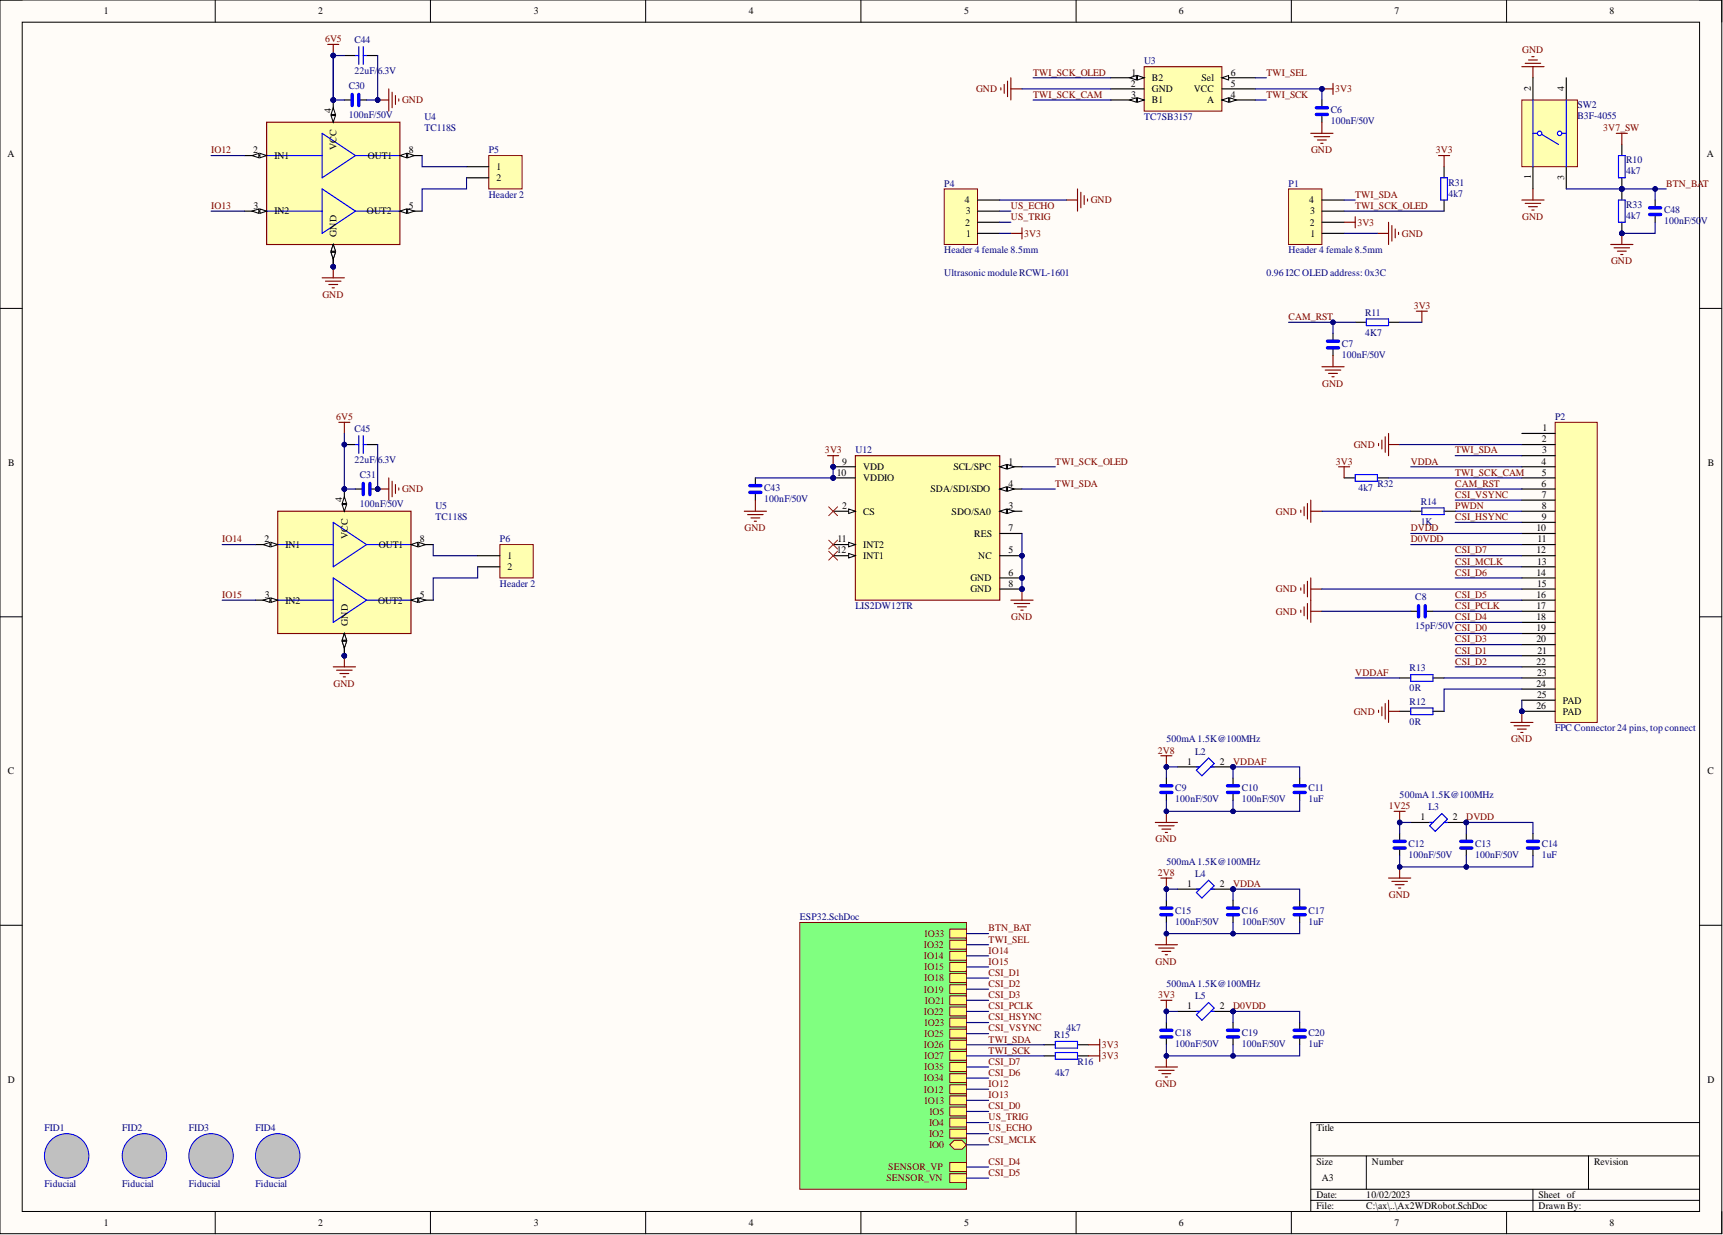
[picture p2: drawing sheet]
<svg xmlns="http://www.w3.org/2000/svg" width="393mm" height="282mm" viewBox="0 0 393 282" stroke-linecap="round" stroke-linejoin="round" font-family="sans-serif">
<defs><g id="words">
<g font-size="2.3">
<text x="23.7" y="3.3">1</text>
<text x="72.6" y="3.3">2</text>
<text x="121.9" y="3.3">3</text>
<text x="170.9" y="3.3">4</text>
<text x="220.1" y="3.3">5</text>
<text x="269.1" y="3.3">6</text>
<text x="318.3" y="3.3">7</text>
<text x="367.5" y="3.3">8</text>
<text x="258.3" y="17.2">1</text>
<text x="281" y="17.2">6</text>
<text x="258.2" y="19.8">2</text>
<text x="258.2" y="22.3">3</text>
<text x="263" y="18.5">B2</text>
<text x="263" y="21">GND</text>
<text x="263" y="23.6">B1</text>
<text x="272.5" y="21">VCC</text>
<text x="274.3" y="18.5">Sel</text>
<text x="275.6" y="23.6">A</text>
<text x="281" y="22.3">4</text>
<text x="281" y="19.8">5</text>
<text x="1.7" y="35.9">A</text>
<text x="57.8" y="35">2</text>
<text x="93.3" y="35">8</text>
<text x="389.7" y="35.9">A</text>
<text x="62.6" y="36.3">IN1</text>
<text x="83.9" y="36.3">OUT1</text>
<text x="113.4" y="38.8">1</text>
<text x="113.4" y="41.3">2</text>
<text x="57.9" y="47.7">3</text>
<text x="93.3" y="47.7">5</text>
<text x="220.3" y="46.4">4</text>
<text x="298.9" y="46.4">4</text>
<text x="62.6" y="49">IN2</text>
<text x="83.8" y="49">OUT2</text>
<text x="220.4" y="51.5">2</text>
<text x="220.5" y="49">3</text>
<text x="299" y="51.5">2</text>
<text x="299.1" y="49">3</text>
<text x="220.5" y="54">1</text>
<text x="299.2" y="54">1</text>
<text x="352" y="101">2</text>
<text x="352.2" y="98.4">1</text>
<text x="1.9" y="106.4">B</text>
<text x="192.2" y="106">9</text>
<text x="197" y="107.3">VDD</text>
<text x="217.7" y="107.3">SCL/SPC</text>
<text x="230.3" y="106">1</text>
<text x="351.9" y="106">4</text>
<text x="352.1" y="103.5">3</text>
<text x="389.9" y="106.4">B</text>
<text x="191" y="108.6">10</text>
<text x="197" y="109.8">VDDIO</text>
<text x="212.4" y="112.4">SDA/SDI/SDO</text>
<text x="230.3" y="111.1">4</text>
<text x="351.9" y="111.1">6</text>
<text x="352" y="108.6">5</text>
<text x="352" y="113.6">7</text>
<text x="192.2" y="116.2">2</text>
<text x="197" y="117.4">CS</text>
<text x="217.2" y="117.4">SDO/SA0</text>
<text x="230.3" y="116.2">3</text>
<text x="352" y="116.2">8</text>
<text x="352" y="118.7">9</text>
<text x="60.4" y="123.8">2</text>
<text x="65.2" y="125.1">IN1</text>
<text x="86.5" y="125.1">OUT1</text>
<text x="95.9" y="123.8">8</text>
<text x="191.2" y="123.8">11</text>
<text x="197" y="125.1">INT2</text>
<text x="222.4" y="122.5">RES</text>
<text x="230.3" y="121.3">7</text>
<text x="350.8" y="121.3">10</text>
<text x="351" y="123.8">11</text>
<text x="115.9" y="127.6">1</text>
<text x="115.9" y="130.1">2</text>
<text x="191" y="126.3">12</text>
<text x="197" y="127.6">INT1</text>
<text x="223.3" y="127.6">NC</text>
<text x="230.3" y="126.3">5</text>
<text x="230.3" y="131.4">6</text>
<text x="350.8" y="126.3">12</text>
<text x="350.8" y="131.4">14</text>
<text x="350.9" y="128.9">13</text>
<text x="60.4" y="136.5">3</text>
<text x="65.2" y="137.7">IN2</text>
<text x="86.3" y="137.7">OUT2</text>
<text x="95.9" y="136.5">5</text>
<text x="221.6" y="132.7">GND</text>
<text x="221.6" y="135.2">GND</text>
<text x="230.3" y="133.9">8</text>
<text x="350.8" y="136.5">16</text>
<text x="350.9" y="133.9">15</text>
<text x="350.8" y="139">17</text>
<text x="350.8" y="141.5">18</text>
<text x="350.8" y="144.1">19</text>
<text x="350.8" y="146.6">20</text>
<text x="351" y="149.2">21</text>
<text x="350.8" y="151.7">22</text>
<text x="350.9" y="154.2">23</text>
<text x="350.8" y="156.8">24</text>
<text x="350.8" y="161.8">26</text>
<text x="350.9" y="159.3">25</text>
<text x="356.8" y="160.6">PAD</text>
<text x="356.8" y="163.1">PAD</text>
<text x="1.8" y="176.7">C</text>
<text x="271" y="174.5">1</text>
<text x="278.4" y="174.5">2</text>
<text x="389.8" y="176.7">C</text>
<text x="324.3" y="187.2">1</text>
<text x="331.7" y="187.2">2</text>
<text x="271" y="202.4">1</text>
<text x="278.4" y="202.4">2</text>
<text x="271" y="230.3">1</text>
<text x="278.4" y="230.3">2</text>
<text x="1.8" y="247.2">D</text>
<text x="389.8" y="247.2">D</text>
<text x="300.5" y="258.2">Title</text>
<text x="300.5" y="265.8">Size</text>
<text x="301.8" y="269.7">A3</text>
<text x="313.2" y="265.8">Number</text>
<text x="363.9" y="265.8">Revision</text>
<text x="300.5" y="273.5">Date:</text>
<text x="300.5" y="276">File:</text>
<text x="311.9" y="273.5">10/02/2023</text>
<text x="311.9" y="276">C:\ax\..\Ax2WDRobot.SchDoc</text>
<text x="351.2" y="273.5">Sheet of</text>
<text x="351.2" y="276">Drawn By:</text>
<text x="23.7" y="279.8">1</text>
<text x="72.6" y="279.8">2</text>
<text x="121.9" y="279.8">3</text>
<text x="170.9" y="279.8">4</text>
<text x="220.1" y="279.8">5</text>
<text x="269.1" y="279.8">6</text>
<text x="318.3" y="279.8">7</text>
<text x="367.5" y="279.8">8</text>
</g>
<g font-size="2.3" fill="#800000">
<text x="74.2" y="9.6">6V5</text>
<text x="235.8" y="17.2">TWI_SCK_OLED</text>
<text x="289.1" y="17.2">TWI_SEL</text>
<text x="347.5" y="12.2">GND</text>
<text x="91.8" y="23.6">GND</text>
<text x="222.8" y="21">GND</text>
<text x="235.8" y="22.3">TWI_SCK_CAM</text>
<text x="289.1" y="22.3">TWI_SCK</text>
<text x="304.8" y="21">3V3</text>
<text x="366" y="29.9">3V7_SW</text>
<text x="48.2" y="35">IO12</text>
<text x="299.3" y="35">GND</text>
<text x="327.8" y="35">3V3</text>
<text x="48.2" y="47.7">IO13</text>
<text x="230.8" y="47.7">US_ECHO</text>
<text x="249" y="46.4">GND</text>
<text x="309.4" y="45.1">TWI_SDA</text>
<text x="309.4" y="47.7">TWI_SCK_OLED</text>
<text x="380.4" y="42.6">BTN_BAT</text>
<text x="230.8" y="50.2">US_TRIG</text>
<text x="309.9" y="51.5">3V3</text>
<text x="347.5" y="50.2">GND</text>
<text x="233.8" y="54">3V3</text>
<text x="320" y="54">GND</text>
<text x="367.8" y="60.4">GND</text>
<text x="73.6" y="68">GND</text>
<text x="322.7" y="70.5">3V3</text>
<text x="294.2" y="73.1">CAM_RST</text>
<text x="301.9" y="88.3">GND</text>
<text x="76.8" y="95.9">6V5</text>
<text x="188.3" y="103.5">3V3</text>
<text x="240.9" y="106">TWI_SCK_OLED</text>
<text x="305" y="106">3V3</text>
<text x="309" y="102.2">GND</text>
<text x="322.1" y="106">VDDA</text>
<text x="332.2" y="103.5">TWI_SDA</text>
<text x="91.8" y="112.4">GND</text>
<text x="240.9" y="111.1">TWI_SDA</text>
<text x="332.2" y="113.6">CSI_VSYNC</text>
<text x="332.2" y="111.1">CAM_RST</text>
<text x="332.2" y="108.6">TWI_SCK_CAM</text>
<text x="291.3" y="117.4">GND</text>
<text x="332.2" y="118.7">CSI_HSYNC</text>
<text x="332.2" y="116.2">PWDN</text>
<text x="50.7" y="123.8">IO14</text>
<text x="170" y="121.3">GND</text>
<text x="322.1" y="121.3">DVDD</text>
<text x="322.1" y="123.8">D0VDD</text>
<text x="332.2" y="131.4">CSI_D6</text>
<text x="332.2" y="126.3">CSI_D7</text>
<text x="332.2" y="128.9">CSI_MCLK</text>
<text x="50.7" y="136.5">IO15</text>
<text x="291.3" y="135.2">GND</text>
<text x="332.2" y="136.5">CSI_D5</text>
<text x="230.9" y="141.5">GND</text>
<text x="291.3" y="140.3">GND</text>
<text x="332.2" y="141.5">CSI_D4</text>
<text x="332.2" y="139">CSI_PCLK</text>
<text x="332.2" y="149.2">CSI_D1</text>
<text x="332.2" y="146.6">CSI_D3</text>
<text x="309.4" y="154.2">VDDAF</text>
<text x="332.2" y="151.7">CSI_D2</text>
<text x="76.2" y="156.8">GND</text>
<text x="309" y="163.1">GND</text>
<text x="264.3" y="172">2V8</text>
<text x="345" y="169.4">GND</text>
<text x="281.5" y="174.5">VDDAF</text>
<text x="317.1" y="184.7">1V25</text>
<text x="334.7" y="187.2">DVDD</text>
<text x="263.8" y="192.3">GND</text>
<text x="264.3" y="199.9">2V8</text>
<text x="281.5" y="202.4">VDDA</text>
<text x="317.1" y="205">GND</text>
<text x="211.1" y="213.8">IO33</text>
<text x="225.7" y="215.1">TWI_SEL</text>
<text x="225.7" y="212.6">BTN_BAT</text>
<text x="210.9" y="216.4">IO32</text>
<text x="210.9" y="218.9">IO14</text>
<text x="211" y="221.5">IO15</text>
<text x="225.7" y="217.6">IO14</text>
<text x="225.7" y="220.2">IO15</text>
<text x="263.8" y="220.2">GND</text>
<text x="210.9" y="226.5">IO19</text>
<text x="211" y="224">IO18</text>
<text x="225.7" y="227.8">CSI_D3</text>
<text x="225.7" y="225.3">CSI_D2</text>
<text x="225.7" y="222.7">CSI_D1</text>
<text x="264.4" y="227.8">3V3</text>
<text x="210.9" y="231.6">IO22</text>
<text x="211.2" y="229.1">IO21</text>
<text x="225.7" y="232.9">CSI_HSYNC</text>
<text x="225.7" y="230.3">CSI_PCLK</text>
<text x="281.5" y="230.3">D0VDD</text>
<text x="210.9" y="239.2">IO26</text>
<text x="211" y="236.7">IO25</text>
<text x="211.1" y="234.1">IO23</text>
<text x="225.7" y="235.4">CSI_VSYNC</text>
<text x="225.7" y="237.9">TWI_SDA</text>
<text x="251.6" y="239.2">3V3</text>
<text x="211" y="244.3">IO35</text>
<text x="211" y="241.7">IO27</text>
<text x="225.7" y="245.6">CSI_D6</text>
<text x="225.7" y="243">CSI_D7</text>
<text x="225.7" y="240.5">TWI_SCK</text>
<text x="251.6" y="241.7">3V3</text>
<text x="210.9" y="246.8">IO34</text>
<text x="210.9" y="249.4">IO12</text>
<text x="211.1" y="251.9">IO13</text>
<text x="225.7" y="248.1">IO12</text>
<text x="225.7" y="250.6">IO13</text>
<text x="263.8" y="248.1">GND</text>
<text x="212.1" y="257">IO4</text>
<text x="212.2" y="254.4">IO5</text>
<text x="225.7" y="253.2">CSI_D0</text>
<text x="225.7" y="255.7">US_TRIG</text>
<text x="212.1" y="259.5">IO2</text>
<text x="212.1" y="262">IO0</text>
<text x="225.7" y="260.8">CSI_MCLK</text>
<text x="225.7" y="258.2">US_ECHO</text>
<text x="202.4" y="269.7">SENSOR_VN</text>
<text x="202.8" y="267.1">SENSOR_VP</text>
<text x="225.7" y="265.8">CSI_D4</text>
<text x="225.7" y="268.4">CSI_D5</text>
</g>
<g font-size="2.3" fill="#000080">
<text x="80.9" y="9.9">C44</text>
<text x="80.9" y="17">22uF/</text>
<text x="86.2" y="17">6.3V</text>
<text x="261.2" y="14.7">U3</text>
<text x="79.6" y="20.3">C30</text>
<text x="79.6" y="26.9">100nF/50V</text>
<text x="96.9" y="27.4">U4</text>
<text x="96.9" y="29.9">TC118S</text>
<text x="261.2" y="27.4">TC7SB3157</text>
<text x="303.8" y="25.9">C6</text>
<text x="303.8" y="28.4">100nF/50V</text>
<text x="360.1" y="24.6">SW2</text>
<text x="360.1" y="27.1">B3F-4055</text>
<text x="111.6" y="35">P5</text>
<text x="371.3" y="37.3">R10</text>
<text x="371.3" y="39.8">4k7</text>
<text x="111.6" y="45.1">Header 2</text>
<text x="215.6" y="42.6">P4</text>
<text x="294.2" y="42.6">P1</text>
<text x="330.7" y="42.4">R31</text>
<text x="330.7" y="44.9">4k7</text>
<text x="371.3" y="47.4">R33</text>
<text x="371.3" y="50">4k7</text>
<text x="379.9" y="48.7">C48</text>
<text x="379.9" y="51.2">100nF/50</text>
<text x="388.3" y="51.2">V</text>
<text x="215.6" y="57.8">Header 4 female 8.5mm</text>
<text x="294.2" y="57.8">Header 4 female 8.5mm</text>
<text x="215.6" y="62.9">Ultrasonic module RCWL-1601</text>
<text x="289.1" y="62.9">0.96 I2C OLED address: 0x3C</text>
<text x="311.7" y="72">R11</text>
<text x="311.7" y="76.6">4K7</text>
<text x="306.3" y="79.1">C7</text>
<text x="306.3" y="81.7">100nF/50V</text>
<text x="355" y="95.9">P2</text>
<text x="80.9" y="98.7">C45</text>
<text x="80.9" y="105.8">22uF/</text>
<text x="86.2" y="105.8">6.3V</text>
<text x="195.3" y="103.5">U12</text>
<text x="82.2" y="109.1">C31</text>
<text x="174.5" y="112.1">C43</text>
<text x="310.1" y="112.1">4k7</text>
<text x="314.5" y="111.1">R32</text>
<text x="82.2" y="115.7">100nF/50V</text>
<text x="99.4" y="116.2">U5</text>
<text x="99.4" y="118.7">TC118S</text>
<text x="174.5" y="114.7">100nF/50V</text>
<text x="324.3" y="115.2">R14</text>
<text x="324.3" y="119.7">1K</text>
<text x="114.1" y="123.8">P6</text>
<text x="114.1" y="133.9">Header 2</text>
<text x="323.1" y="137">C8</text>
<text x="195.3" y="139">LIS2DW12TR</text>
<text x="323.1" y="143.6">15pF/50VCSI_D0</text>
<text x="321.8" y="153.2">R13</text>
<text x="321.8" y="160.8">R12</text>
<text x="321.8" y="157.8">0R</text>
<text x="321.8" y="165.4">0R</text>
<text x="355" y="166.9">FPC Connector 24 pins, top connect</text>
<text x="266.3" y="169.4">500mA 1.5K@100MHz</text>
<text x="272.9" y="172.2">L2</text>
<text x="268.3" y="180.6">C9</text>
<text x="268.3" y="183.1">100nF/50V</text>
<text x="283.5" y="180.6">C10</text>
<text x="283.5" y="183.1">100nF/50V</text>
<text x="298.7" y="180.6">C11</text>
<text x="298.7" y="183.1">1uF</text>
<text x="319.5" y="182.1">500mA 1.5K@100MHz</text>
<text x="326.1" y="184.9">L3</text>
<text x="266.3" y="197.4">500mA 1.5K@100MHz</text>
<text x="321.6" y="193.3">C12</text>
<text x="321.6" y="195.8">100nF/50V</text>
<text x="336.8" y="193.3">C13</text>
<text x="336.8" y="195.8">100nF/50V</text>
<text x="352" y="193.3">C14</text>
<text x="352" y="195.8">1uF</text>
<text x="272.9" y="200.1">L4</text>
<text x="268.3" y="208.5">C15</text>
<text x="283.5" y="208.5">C16</text>
<text x="298.7" y="208.5">C17</text>
<text x="182.6" y="210">ESP32.SchDoc</text>
<text x="268.3" y="211.1">100nF/50V</text>
<text x="283.5" y="211.1">100nF/50V</text>
<text x="298.7" y="211.1">1uF</text>
<text x="266.3" y="225.3">500mA 1.5K@100MHz</text>
<text x="272.9" y="228">L5</text>
<text x="240.7" y="236.9">R15</text>
<text x="243.5" y="235.4">4k7</text>
<text x="268.3" y="236.4">C18</text>
<text x="268.3" y="239">100nF/50V</text>
<text x="283.5" y="236.4">C19</text>
<text x="283.5" y="239">100nF/50V</text>
<text x="298.7" y="236.4">C20</text>
<text x="298.7" y="239">1uF</text>
<text x="240.9" y="245.6">4k7</text>
<text x="246" y="243">R16</text>
<text x="10.1" y="258.2">FID1</text>
<text x="27.9" y="258.2">FID2</text>
<text x="43.1" y="258.2">FID3</text>
<text x="58.3" y="258.2">FID4</text>
<text x="10.1" y="270.9">Fiducial</text>
<text x="27.9" y="270.9">Fiducial</text>
<text x="43.1" y="270.9">Fiducial</text>
<text x="58.3" y="270.9">Fiducial</text>
</g>
<g font-size="2.2">
<text x="349.5" y="20.8" transform="rotate(-90 349.5 20.8)">2</text>
<text x="357.1" y="20.8" transform="rotate(-90 357.1 20.8)">4</text>
<text x="75.6" y="25.9" transform="rotate(-90 75.6 25.9)">4</text>
<text x="76.8" y="34.3" transform="rotate(-90 76.8 34.3)">VCC</text>
<text x="349.5" y="40.9" transform="rotate(-90 349.5 40.9)">1</text>
<text x="357.1" y="41" transform="rotate(-90 357.1 41)">3</text>
<text x="76.8" y="54" transform="rotate(-90 76.8 54)">GND</text>
<text x="78.1" y="114.7" transform="rotate(-90 78.1 114.7)">4</text>
<text x="79.4" y="123.1" transform="rotate(-90 79.4 123.1)">VCC</text>
<text x="79.4" y="142.8" transform="rotate(-90 79.4 142.8)">GND</text>
</g>
</g></defs>
<path d="M0 0h393.1v281.6h-393.1z" fill-rule="evenodd" fill="#fffcf8"/>
<path d="M0 0h393.1v281.6h-393.1z" fill="none" stroke="#000" stroke-width=".23"/>
<path d="M5.1 5.1h382.9v271.4h-382.9z" fill-rule="evenodd" fill="#fffcf8"/>
<g fill="none" stroke="#000" stroke-width=".23">
<path d="M0 0h5.1M49.1 0v5.1M98.3 0v5.1M147.4 0v5.1M196.5 0v5.1M245.7 0v5.1M294.8 0v5.1M343.9 0v5.1M388 0h5.1v5.1M5.1 5.1h382.9v271.4h-382.9zM0 70.4h5.1M388 70.4h5.1"/>
<path d="M0 140.8h5.1M388 140.8h5.1M0 211.2h5.1M388 211.2h5.1M388 256.2h-88.8v20.3M49.1 276.5v5.1M98.3 276.5v5.1M147.4 276.5v5.1M196.5 276.5v5.1M245.7 276.5v5.1M294.8 276.5v5.1M299.2 263.8h88.8"/>
<path d="M299.2 271.4h88.8M299.2 274h88.8M311.9 263.8v7.6M343.9 276.5v5.1M350 271.4v5.1M362.6 263.8v7.6M393.1 276.5v5.1"/>
</g>
<path d="M344.9 164.9h5.1M345.6 165.6h3.6M346.4 166.4h2M347.2 167.2h.5M347.4 162.3v2.6" fill="none" stroke="#800000" stroke-width=".26"/>
<circle cx="347.4" cy="162.3" r=".51" fill="#000080"/>
<circle cx="347.4" cy="162.3" r=".51" fill="none" stroke="#000080" stroke-width=".23"/>
<path d="M304.3 76.1v1.8M304.3 79.4v1.8M309.4 73.6h2.5M317 73.6h2.5M322.1 116.7h2.5M329.7 116.7h2.5M322.1 139.5h1.7M325.4 139.5h1.7" fill="none" stroke="#000" stroke-width=".26"/>
<path d="M303 77.9h2.6M303 79.4h2.6M323.8 138.2v2.6M325.4 138.2v2.6" fill="none" stroke="#00f" stroke-width=".77"/>
<path d="M311.9 72.8h5.1v1.5h-5.1zM324.6 115.9h5.1v1.5h-5.1z" fill="none" stroke="#00f" stroke-width=".26"/>
<path d="M323.3 71h2.6M324.6 71v2.6M301.8 83.7h5M302.5 84.5h3.6M303.3 85.2h2M304.1 86h.5M304.3 81.2v2.5" fill="none" stroke="#800000" stroke-width=".26"/>
<path d="M182.6 210.5h38v60.9h-38z" fill-rule="evenodd" fill="#80ff80"/>
<path d="M182.6 210.5h38v60.9h-38z" fill="none" stroke="#800000" stroke-width=".23"/>
<path d="M216.8 257.7h3.8v2.1h-3.8z" fill-rule="evenodd" fill="#ffff80"/>
<path d="M216.8 257.7h3.8v2.1h-3.8z" fill="none" stroke="#800000" stroke-width=".23"/>
<path d="M216.8 252.7h3.8v2h-3.8z" fill-rule="evenodd" fill="#ffff80"/>
<path d="M216.8 252.7h3.8v2h-3.8z" fill="none" stroke="#800000" stroke-width=".23"/>
<path d="M216.8 245h3.8v2.1h-3.8z" fill-rule="evenodd" fill="#ffff80"/>
<path d="M216.8 245h3.8v2.1h-3.8z" fill="none" stroke="#800000" stroke-width=".23"/>
<path d="M216.8 242.5h3.8v2h-3.8z" fill-rule="evenodd" fill="#ffff80"/>
<path d="M216.8 242.5h3.8v2h-3.8z" fill="none" stroke="#800000" stroke-width=".23"/>
<path d="M216.8 240h3.8v2h-3.8z" fill-rule="evenodd" fill="#ffff80"/>
<path d="M216.8 240h3.8v2h-3.8z" fill="none" stroke="#800000" stroke-width=".23"/>
<path d="M216.8 237.4h3.8v2.1h-3.8z" fill-rule="evenodd" fill="#ffff80"/>
<path d="M216.8 237.4h3.8v2.1h-3.8z" fill="none" stroke="#800000" stroke-width=".23"/>
<path d="M216.8 234.9h3.8v2h-3.8z" fill-rule="evenodd" fill="#ffff80"/>
<path d="M216.8 234.9h3.8v2h-3.8z" fill="none" stroke="#800000" stroke-width=".23"/>
<path d="M216.8 232.4h3.8v2h-3.8z" fill-rule="evenodd" fill="#ffff80"/>
<path d="M216.8 232.4h3.8v2h-3.8z" fill="none" stroke="#800000" stroke-width=".23"/>
<path d="M216.8 229.8h3.8v2.1h-3.8z" fill-rule="evenodd" fill="#ffff80"/>
<path d="M216.8 229.8h3.8v2.1h-3.8z" fill="none" stroke="#800000" stroke-width=".23"/>
<path d="M216.8 227.3h3.8v2h-3.8z" fill-rule="evenodd" fill="#ffff80"/>
<path d="M216.8 227.3h3.8v2h-3.8z" fill="none" stroke="#800000" stroke-width=".23"/>
<path d="M216.8 224.8h3.8v2h-3.8z" fill-rule="evenodd" fill="#ffff80"/>
<path d="M216.8 224.8h3.8v2h-3.8z" fill="none" stroke="#800000" stroke-width=".23"/>
<path d="M216.8 222.2h3.8v2h-3.8z" fill-rule="evenodd" fill="#ffff80"/>
<path d="M216.8 222.2h3.8v2h-3.8z" fill="none" stroke="#800000" stroke-width=".23"/>
<path d="M216.8 219.7h3.8v2h-3.8z" fill-rule="evenodd" fill="#ffff80"/>
<path d="M216.8 219.7h3.8v2h-3.8z" fill="none" stroke="#800000" stroke-width=".23"/>
<path d="M216.8 265.3h3.8v2.1h-3.8z" fill-rule="evenodd" fill="#ffff80"/>
<path d="M216.8 265.3h3.8v2.1h-3.8z" fill="none" stroke="#800000" stroke-width=".23"/>
<path d="M216.8 267.9h3.8v2h-3.8z" fill-rule="evenodd" fill="#ffff80"/>
<path d="M216.8 267.9h3.8v2h-3.8z" fill="none" stroke="#800000" stroke-width=".23"/>
<path d="M217.8 260.3h1.8l1 1-1 1h-1.8l-1-1z" fill-rule="evenodd" fill="#ffff80"/>
<path d="M217.8 260.3h1.8l1 1-1 1h-1.8l-1-1z" fill="none" stroke="#800000" stroke-width=".23"/>
<path d="M216.8 255.2h3.8v2h-3.8z" fill-rule="evenodd" fill="#ffff80"/>
<path d="M216.8 255.2h3.8v2h-3.8z" fill="none" stroke="#800000" stroke-width=".23"/>
<path d="M216.8 212.1h3.8v2h-3.8z" fill-rule="evenodd" fill="#ffff80"/>
<path d="M216.8 212.1h3.8v2h-3.8z" fill="none" stroke="#800000" stroke-width=".23"/>
<path d="M216.8 214.6h3.8v2h-3.8z" fill-rule="evenodd" fill="#ffff80"/>
<path d="M216.8 214.6h3.8v2h-3.8z" fill="none" stroke="#800000" stroke-width=".23"/>
<path d="M216.8 247.6h3.8v2h-3.8z" fill-rule="evenodd" fill="#ffff80"/>
<path d="M216.8 247.6h3.8v2h-3.8z" fill="none" stroke="#800000" stroke-width=".23"/>
<path d="M216.8 250.1h3.8v2h-3.8z" fill-rule="evenodd" fill="#ffff80"/>
<path d="M216.8 250.1h3.8v2h-3.8z" fill="none" stroke="#800000" stroke-width=".23"/>
<path d="M216.8 217.1h3.8v2.1h-3.8z" fill-rule="evenodd" fill="#ffff80"/>
<path d="M216.8 217.1h3.8v2.1h-3.8z" fill="none" stroke="#800000" stroke-width=".23"/>
<path d="M347.4 45.7h5.1M348.2 46.4h3.5M348.9 47.2h2.1M349.7 47.9h.5M350 43.1v2.6" fill="none" stroke="#800000" stroke-width=".26"/>
<circle cx="370.3" cy="43.1" r=".51" fill="#000080"/>
<circle cx="370.3" cy="43.1" r=".51" fill="none" stroke="#000080" stroke-width=".23"/>
<path d="M370.2 40.6v2.5" fill="none" stroke="#000" stroke-width=".26"/>
<circle cx="370.3" cy="43.1" r=".51" fill="#000080"/>
<circle cx="370.3" cy="43.1" r=".51" fill="none" stroke="#000080" stroke-width=".23"/>
<path d="M370.2 33v2.5M319.5 162.3h2.6M327.1 162.3h2.6" fill="none" stroke="#000" stroke-width=".26"/>
<path d="M369.5 35.5h1.5v5.1h-1.5zM322.1 161.6h5v1.5h-5z" fill="none" stroke="#00f" stroke-width=".26"/>
<path d="M294.2 43.1h7.6v12.7h-7.6z" fill-rule="evenodd" fill="#ffffb0"/>
<path d="M294.2 43.1h7.6v12.7h-7.6z" fill="none" stroke="#800000" stroke-width=".23"/>
<path d="M301.8 53.3h5M301.8 50.7h5M301.8 48.2h5M301.8 45.7h5" fill="none" stroke="#000" stroke-width=".26"/>
<path d="M306.8 50.7h2.6M309.4 49.5v2.5M314.5 53.3h2.5M317 50.7v5.1M317.8 51.5v3.5M318.5 52.2v2.1M319.3 53v.5" fill="none" stroke="#800000" stroke-width=".26"/>
<circle cx="15.2" cy="263.8" r="5.1" fill="#c0c0c0"/>
<circle cx="15.2" cy="263.8" r="5.1" fill="none" stroke="#00f" stroke-width=".23"/>
<circle cx="33" cy="263.8" r="5.1" fill="#c0c0c0"/>
<circle cx="33" cy="263.8" r="5.1" fill="none" stroke="#00f" stroke-width=".23"/>
<circle cx="48.2" cy="263.8" r="5.1" fill="#c0c0c0"/>
<circle cx="48.2" cy="263.8" r="5.1" fill="none" stroke="#00f" stroke-width=".23"/>
<circle cx="281.5" cy="202.9" r=".51" fill="#000080"/>
<circle cx="281.5" cy="202.9" r=".51" fill="none" stroke="#000080" stroke-width=".23"/>
<path d="M268.8 202.9h5.1M276.4 202.9h5.1" fill="none" stroke="#000" stroke-width=".26"/>
<circle cx="281.5" cy="202.9" r=".51" fill="#000080"/>
<circle cx="281.5" cy="202.9" r=".51" fill="none" stroke="#000080" stroke-width=".23"/>
<path d="M273.1 202.9h.8M275.9 200.9l1.3 1.3-2.8 2.8-1.3-1.3zM276.4 202.9h.8" fill="none" stroke="#00f" stroke-width=".26"/>
<path d="M265 200.4h2.5M266.3 200.4v2.5" fill="none" stroke="#800000" stroke-width=".26"/>
<circle cx="266.3" cy="202.9" r=".51" fill="#000080"/>
<circle cx="266.3" cy="202.9" r=".51" fill="none" stroke="#000080" stroke-width=".23"/>
<path d="M266.3 205.5v1.7M266.3 208.8v1.7M281.5 205.5v1.7M281.5 208.8v1.7" fill="none" stroke="#000" stroke-width=".26"/>
<path d="M265 207.2h2.5M265 208.8h2.5M280.2 207.2h2.6M280.2 208.8h2.6" fill="none" stroke="#00f" stroke-width=".77"/>
<path d="M263.7 215.6h5.1M264.5 216.4h3.5M265.3 217.1h2M266 217.9h.5M266.3 213.1v2.5" fill="none" stroke="#800000" stroke-width=".26"/>
<circle cx="266.3" cy="213.1" r=".51" fill="#000080"/>
<circle cx="266.3" cy="213.1" r=".51" fill="none" stroke="#000080" stroke-width=".23"/>
<circle cx="281.5" cy="202.9" r=".51" fill="#000080"/>
<circle cx="281.5" cy="202.9" r=".51" fill="none" stroke="#000080" stroke-width=".23"/>
<path d="M296.7 205.5v1.7M296.7 208.8v1.7" fill="none" stroke="#000" stroke-width=".26"/>
<path d="M295.4 208.8h2.6M295.4 207.2h2.6" fill="none" stroke="#00f" stroke-width=".77"/>
<circle cx="281.5" cy="175" r=".51" fill="#000080"/>
<circle cx="281.5" cy="175" r=".51" fill="none" stroke="#000080" stroke-width=".23"/>
<path d="M268.8 175h5.1M276.4 175h5.1" fill="none" stroke="#000" stroke-width=".26"/>
<circle cx="281.5" cy="175" r=".51" fill="#000080"/>
<circle cx="281.5" cy="175" r=".51" fill="none" stroke="#000080" stroke-width=".23"/>
<path d="M273.1 175h.8M275.9 173l1.3 1.3-2.8 2.8-1.3-1.3zM276.4 175h.8" fill="none" stroke="#00f" stroke-width=".26"/>
<path d="M265 172.5h2.5M266.3 172.5v2.5" fill="none" stroke="#800000" stroke-width=".26"/>
<circle cx="266.3" cy="175" r=".51" fill="#000080"/>
<circle cx="266.3" cy="175" r=".51" fill="none" stroke="#000080" stroke-width=".23"/>
<path d="M266.3 177.6v1.7M281.5 177.6v1.7M266.3 180.9v1.7M281.5 180.9v1.7" fill="none" stroke="#000" stroke-width=".26"/>
<path d="M265 179.3h2.5M280.2 179.3h2.6M265 180.9h2.5M280.2 180.9h2.6" fill="none" stroke="#00f" stroke-width=".77"/>
<path d="M263.7 187.7h5.1M264.5 188.5h3.5M265.3 189.2h2M266 190h.5M266.3 185.2v2.5" fill="none" stroke="#800000" stroke-width=".26"/>
<circle cx="266.3" cy="185.2" r=".51" fill="#000080"/>
<circle cx="266.3" cy="185.2" r=".51" fill="none" stroke="#000080" stroke-width=".23"/>
<circle cx="281.5" cy="175" r=".51" fill="#000080"/>
<circle cx="281.5" cy="175" r=".51" fill="none" stroke="#000080" stroke-width=".23"/>
<path d="M296.7 177.6v1.7M296.7 180.9v1.7" fill="none" stroke="#000" stroke-width=".26"/>
<path d="M295.4 179.3h2.6M295.4 180.9h2.6" fill="none" stroke="#00f" stroke-width=".77"/>
<circle cx="334.7" cy="187.7" r=".51" fill="#000080"/>
<circle cx="334.7" cy="187.7" r=".51" fill="none" stroke="#000080" stroke-width=".23"/>
<path d="M322.1 187.7h5M329.7 187.7h5" fill="none" stroke="#000" stroke-width=".26"/>
<circle cx="334.7" cy="187.7" r=".51" fill="#000080"/>
<circle cx="334.7" cy="187.7" r=".51" fill="none" stroke="#000080" stroke-width=".23"/>
<path d="M326.4 187.7h.7M329.2 185.7l1.2 1.3-2.8 2.7-1.2-1.2zM329.7 187.7h.7" fill="none" stroke="#00f" stroke-width=".26"/>
<path d="M319.5 190.3v1.7M319.5 193.5v1.8M334.7 190.3v1.7M334.7 193.5v1.8" fill="none" stroke="#000" stroke-width=".26"/>
<path d="M318.3 192h2.5M318.3 193.5h2.5M333.5 192h2.5M333.5 193.5h2.5" fill="none" stroke="#00f" stroke-width=".77"/>
<path d="M319.5 197.9v2.5M317 200.4h5.1M317.8 201.2h3.5M318.5 201.9h2M319.3 202.7h.5" fill="none" stroke="#800000" stroke-width=".26"/>
<circle cx="319.5" cy="197.9" r=".51" fill="#000080"/>
<circle cx="319.5" cy="197.9" r=".51" fill="none" stroke="#000080" stroke-width=".23"/>
<circle cx="334.7" cy="187.7" r=".51" fill="#000080"/>
<circle cx="334.7" cy="187.7" r=".51" fill="none" stroke="#000080" stroke-width=".23"/>
<path d="M350 190.3v1.7M350 193.5v1.8" fill="none" stroke="#000" stroke-width=".26"/>
<path d="M348.7 193.5h2.5M348.7 192h2.5" fill="none" stroke="#00f" stroke-width=".77"/>
<path d="M318.3 185.2h2.5M319.5 185.2v2.5" fill="none" stroke="#800000" stroke-width=".26"/>
<circle cx="319.5" cy="187.7" r=".51" fill="#000080"/>
<circle cx="319.5" cy="187.7" r=".51" fill="none" stroke="#000080" stroke-width=".23"/>
<circle cx="281.5" cy="230.8" r=".51" fill="#000080"/>
<circle cx="281.5" cy="230.8" r=".51" fill="none" stroke="#000080" stroke-width=".23"/>
<path d="M268.8 230.8h5.1M276.4 230.8h5.1" fill="none" stroke="#000" stroke-width=".26"/>
<circle cx="281.5" cy="230.8" r=".51" fill="#000080"/>
<circle cx="281.5" cy="230.8" r=".51" fill="none" stroke="#000080" stroke-width=".23"/>
<path d="M273.1 230.8h.8M275.9 228.8l1.3 1.3-2.8 2.8-1.3-1.3zM276.4 230.8h.8" fill="none" stroke="#00f" stroke-width=".26"/>
<path d="M266.3 233.4v1.8M266.3 236.7v1.8M281.5 233.4v1.8M281.5 236.7v1.8" fill="none" stroke="#000" stroke-width=".26"/>
<path d="M265 235.2h2.5M265 236.7h2.5M280.2 235.2h2.6M280.2 236.7h2.6" fill="none" stroke="#00f" stroke-width=".77"/>
<path d="M263.7 243.5h5.1M264.5 244.3h3.5M265.3 245h2M266 245.8h.5M266.3 241v2.5" fill="none" stroke="#800000" stroke-width=".26"/>
<circle cx="266.3" cy="241" r=".51" fill="#000080"/>
<circle cx="266.3" cy="241" r=".51" fill="none" stroke="#000080" stroke-width=".23"/>
<circle cx="281.5" cy="230.8" r=".51" fill="#000080"/>
<circle cx="281.5" cy="230.8" r=".51" fill="none" stroke="#000080" stroke-width=".23"/>
<path d="M238.4 238.5h2.5M246 238.5h2.5M296.7 233.4v1.8M296.7 236.7v1.8M238.4 241h2.5M246 241h2.5" fill="none" stroke="#000" stroke-width=".26"/>
<path d="M295.4 236.7h2.6M295.4 235.2h2.6" fill="none" stroke="#00f" stroke-width=".77"/>
<path d="M240.9 237.7h5.1v1.5h-5.1zM240.9 240.2h5.1v1.5h-5.1z" fill="none" stroke="#00f" stroke-width=".26"/>
<path d="M347.4 15.2h5.1M348.2 14.5h3.5M348.9 13.7h2.1M349.7 12.9h.5M350 15.2v2.5M248.5 238.5h2.6M251.1 237.2v5.1M248.5 241h2.6" fill="none" stroke="#800000" stroke-width=".26"/>
<circle cx="63.4" cy="263.8" r="5.1" fill="#c0c0c0"/>
<circle cx="63.4" cy="263.8" r="5.1" fill="none" stroke="#00f" stroke-width=".23"/>
<path d="M350 17.7v5.1M357.6 17.7v5.1M350 38v5.1M357.6 38v5.1" fill="none" stroke="#000" stroke-width=".26"/>
<path d="M347.4 22.8h12.7v15.2h-12.7z" fill-rule="evenodd" fill="#ffffb0"/>
<path d="M347.4 22.8h12.7v15.2h-12.7z" fill="none" stroke="#800000" stroke-width=".23"/>
<path d="M350 22.8v15.2M356.6 30.4h1M357.6 22.8v15.2" fill="none" stroke="#00f" stroke-width=".26"/>
<circle cx="356" cy="30.4" r=".51" fill="#fff"/>
<circle cx="356" cy="30.4" r=".51" fill="none" stroke="#00f" stroke-width=".26"/>
<circle cx="351.5" cy="30.4" r=".51" fill="#fff"/>
<g fill="none" stroke="#00f" stroke-width=".26">
<path d="M350 30.4h1M352 30.7l3.8 2.3M322.1 154h5v1.5h-5z"/>
<circle cx="351.5" cy="30.4" r=".51"/>
</g>
<path d="M319.5 154.7h2.6M327.1 154.7h2.6" fill="none" stroke="#000" stroke-width=".26"/>
<path d="M265 228.3h2.5M266.3 228.3v2.5" fill="none" stroke="#800000" stroke-width=".26"/>
<circle cx="266.3" cy="230.8" r=".51" fill="#000080"/>
<circle cx="266.3" cy="230.8" r=".51" fill="none" stroke="#000080" stroke-width=".23"/>
<path d="M261.2 15.2h17.8v10.2h-17.8z" fill-rule="evenodd" fill="#ffffb0"/>
<path d="M261.2 15.2h17.8v10.2h-17.8z" fill="none" stroke="#800000" stroke-width=".23"/>
<path d="M253.6 17.7h7.6" fill="none" stroke="#000" stroke-width=".26"/>
<path d="M259.7 17.2l1.5 .5-1.5 .6z" fill="#f8fcff"/>
<path d="M259.7 17.2l1.5 .5-1.5 .6z" fill="none" stroke="#000" stroke-width=".23"/>
<path d="M257.9 17.7l1.5-.5v1.1z" fill="#f8fcff"/>
<path d="M257.9 17.7l1.5-.5v1.1z" fill="none" stroke="#000" stroke-width=".23"/>
<path d="M253.6 20.3h7.6M253.6 22.8h7.6" fill="none" stroke="#000" stroke-width=".26"/>
<path d="M259.7 22.3l1.5 .5-1.5 .5z" fill="#f8fcff"/>
<path d="M259.7 22.3l1.5 .5-1.5 .5z" fill="none" stroke="#000" stroke-width=".23"/>
<path d="M257.9 22.8l1.5-.5v1z" fill="#f8fcff"/>
<path d="M257.9 22.8l1.5-.5v1z" fill="none" stroke="#000" stroke-width=".23"/>
<path d="M279 22.8h7.6" fill="none" stroke="#000" stroke-width=".26"/>
<path d="M279 22.8l1.5-.5v1z" fill="#f8fcff"/>
<path d="M279 22.8l1.5-.5v1z" fill="none" stroke="#000" stroke-width=".23"/>
<path d="M280.7 22.3l1.6 .5-1.6 .5z" fill="#f8fcff"/>
<path d="M280.7 22.3l1.6 .5-1.6 .5z" fill="none" stroke="#000" stroke-width=".23"/>
<path d="M279 17.7h7.6M279 20.3h7.6" fill="none" stroke="#000" stroke-width=".26"/>
<path d="M279 17.7l1.5-.5v1.1z" fill="#f8fcff"/>
<path d="M279 17.7l1.5-.5v1.1z" fill="none" stroke="#000" stroke-width=".23"/>
<path d="M229.2 19.3v2M230 18.5v3.6M230.8 17.7v5.1M304.3 19v2.6M228.5 20v.5M230.8 20.3h2.5M301.8 20.3h2.5" fill="none" stroke="#800000" stroke-width=".26"/>
<circle cx="301.8" cy="20.3" r=".51" fill="#000080"/>
<circle cx="301.8" cy="20.3" r=".51" fill="none" stroke="#000080" stroke-width=".23"/>
<path d="M301.8 22.8v1.8M301.8 26.1v1.8" fill="none" stroke="#000" stroke-width=".26"/>
<path d="M300.5 26.1h2.5M300.5 24.6h2.5" fill="none" stroke="#00f" stroke-width=".77"/>
<path d="M299.2 30.4h5.1M300 31.2h3.6M300.8 32h2M301.5 32.7h.5M301.8 27.9v2.5" fill="none" stroke="#800000" stroke-width=".26"/>
<circle cx="76.1" cy="22.8" r=".51" fill="#000080"/>
<circle cx="76.1" cy="22.8" r=".51" fill="none" stroke="#000080" stroke-width=".23"/>
<circle cx="76.1" cy="60.9" r=".51" fill="#000080"/>
<circle cx="76.1" cy="60.9" r=".51" fill="none" stroke="#000080" stroke-width=".23"/>
<circle cx="76.1" cy="60.9" r=".51" fill="#000080"/>
<circle cx="76.1" cy="60.9" r=".51" fill="none" stroke="#000080" stroke-width=".23"/>
<path d="M60.9 27.9h30.4v27.9h-30.4z" fill-rule="evenodd" fill="#ffffb0"/>
<path d="M60.9 27.9h30.4v27.9h-30.4z" fill="none" stroke="#800000" stroke-width=".26"/>
<path d="M60.9 35.5h12.6M73.5 30.4l7.7 5.1-7.7 5.1zM81.2 35.5h10.1M60.9 48.2h12.6M73.5 43.1l7.7 5.1-7.7 5.1zM81.2 48.2h10.1" fill="none" stroke="#00f" stroke-width=".26"/>
<path d="M55.8 35.5h5.1" fill="none" stroke="#000" stroke-width=".26"/>
<path d="M59.3 35l1.6 .5-1.6 .5z" fill="#f8fcff"/>
<path d="M59.3 35l1.6 .5-1.6 .5z" fill="none" stroke="#000" stroke-width=".23"/>
<path d="M57.6 35.5l1.5-.5v1z" fill="#f8fcff"/>
<path d="M57.6 35.5l1.5-.5v1z" fill="none" stroke="#000" stroke-width=".23"/>
<path d="M55.8 48.2h5.1" fill="none" stroke="#000" stroke-width=".26"/>
<path d="M59.3 47.7l1.6 .5-1.6 .5z" fill="#f8fcff"/>
<path d="M59.3 47.7l1.6 .5-1.6 .5z" fill="none" stroke="#000" stroke-width=".23"/>
<path d="M57.6 48.2l1.5-.5v1z" fill="#f8fcff"/>
<path d="M57.6 48.2l1.5-.5v1z" fill="none" stroke="#000" stroke-width=".23"/>
<path d="M76.1 22.8v5.1" fill="none" stroke="#000" stroke-width=".26"/>
<path d="M75.6 26.4h1l-.5 1.5z" fill="#f8fcff"/>
<path d="M75.6 26.4h1l-.5 1.5z" fill="none" stroke="#000" stroke-width=".23"/>
<path d="M76.1 24.6l.5 1.5h-1z" fill="#f8fcff"/>
<path d="M76.1 24.6l.5 1.5h-1z" fill="none" stroke="#000" stroke-width=".23"/>
<circle cx="76.1" cy="22.8" r=".51" fill="#000080"/>
<circle cx="76.1" cy="22.8" r=".51" fill="none" stroke="#000080" stroke-width=".23"/>
<path d="M91.3 35.5h5.1" fill="none" stroke="#000" stroke-width=".26"/>
<path d="M91.3 35.5l1.5-.5v1z" fill="#f8fcff"/>
<path d="M91.3 35.5l1.5-.5v1z" fill="none" stroke="#000" stroke-width=".23"/>
<path d="M93.1 35l1.5 .5-1.5 .5z" fill="#f8fcff"/>
<path d="M93.1 35l1.5 .5-1.5 .5z" fill="none" stroke="#000" stroke-width=".23"/>
<path d="M91.3 48.2h5.1" fill="none" stroke="#000" stroke-width=".26"/>
<path d="M91.3 48.2l1.5-.5v1z" fill="#f8fcff"/>
<path d="M91.3 48.2l1.5-.5v1z" fill="none" stroke="#000" stroke-width=".23"/>
<path d="M93.1 47.7l1.5 .5-1.5 .5z" fill="#f8fcff"/>
<path d="M93.1 47.7l1.5 .5-1.5 .5z" fill="none" stroke="#000" stroke-width=".23"/>
<path d="M76.1 55.8v5.1" fill="none" stroke="#000" stroke-width=".26"/>
<path d="M76.1 55.8l.5 1.5h-1z" fill="#f8fcff"/>
<path d="M76.1 55.8l.5 1.5h-1z" fill="none" stroke="#000" stroke-width=".23"/>
<path d="M75.6 57.6h1l-.5 1.5z" fill="#f8fcff"/>
<path d="M75.6 57.6h1l-.5 1.5z" fill="none" stroke="#000" stroke-width=".23"/>
<circle cx="76.1" cy="60.9" r=".51" fill="#000080"/>
<circle cx="76.1" cy="60.9" r=".51" fill="none" stroke="#000080" stroke-width=".23"/>
<path d="M76.1 55.8v5.1" fill="none" stroke="#000" stroke-width=".26"/>
<path d="M76.1 55.8l.5 1.5h-1z" fill="#f8fcff"/>
<path d="M76.1 55.8l.5 1.5h-1z" fill="none" stroke="#000" stroke-width=".23"/>
<path d="M75.6 57.6h1l-.5 1.5z" fill="#f8fcff"/>
<path d="M75.6 57.6h1l-.5 1.5z" fill="none" stroke="#000" stroke-width=".23"/>
<circle cx="76.1" cy="60.9" r=".51" fill="#000080"/>
<circle cx="76.1" cy="60.9" r=".51" fill="none" stroke="#000080" stroke-width=".23"/>
<circle cx="78.6" cy="111.6" r=".51" fill="#000080"/>
<circle cx="78.6" cy="111.6" r=".51" fill="none" stroke="#000080" stroke-width=".23"/>
<circle cx="78.6" cy="149.7" r=".51" fill="#000080"/>
<circle cx="78.6" cy="149.7" r=".51" fill="none" stroke="#000080" stroke-width=".23"/>
<circle cx="78.6" cy="149.7" r=".51" fill="#000080"/>
<circle cx="78.6" cy="149.7" r=".51" fill="none" stroke="#000080" stroke-width=".23"/>
<path d="M63.4 116.7h30.4v27.9h-30.4z" fill-rule="evenodd" fill="#ffffb0"/>
<path d="M63.4 116.7h30.4v27.9h-30.4z" fill="none" stroke="#800000" stroke-width=".26"/>
<path d="M76.1 119.2l7.6 5.1-7.6 5.1zM63.4 124.3h12.7M63.4 137h12.7M76.1 131.9l7.6 5.1-7.6 5.1zM83.7 124.3h10.1M83.7 137h10.1" fill="none" stroke="#00f" stroke-width=".26"/>
<path d="M58.3 124.3h5.1" fill="none" stroke="#000" stroke-width=".26"/>
<path d="M61.9 123.8l1.5 .5-1.5 .5z" fill="#f8fcff"/>
<path d="M61.9 123.8l1.5 .5-1.5 .5z" fill="none" stroke="#000" stroke-width=".23"/>
<path d="M60.1 124.3l1.5-.5v1z" fill="#f8fcff"/>
<path d="M60.1 124.3l1.5-.5v1z" fill="none" stroke="#000" stroke-width=".23"/>
<path d="M58.3 137h5.1" fill="none" stroke="#000" stroke-width=".26"/>
<path d="M61.9 136.5l1.5 .5-1.5 .5z" fill="#f8fcff"/>
<path d="M61.9 136.5l1.5 .5-1.5 .5z" fill="none" stroke="#000" stroke-width=".23"/>
<path d="M60.1 137l1.5-.5v1z" fill="#f8fcff"/>
<path d="M60.1 137l1.5-.5v1z" fill="none" stroke="#000" stroke-width=".23"/>
<path d="M78.6 111.6v5.1" fill="none" stroke="#000" stroke-width=".26"/>
<path d="M78.1 115.2h1l-.5 1.5z" fill="#f8fcff"/>
<path d="M78.1 115.2h1l-.5 1.5z" fill="none" stroke="#000" stroke-width=".23"/>
<path d="M78.6 113.4l.5 1.5h-1z" fill="#f8fcff"/>
<path d="M78.6 113.4l.5 1.5h-1z" fill="none" stroke="#000" stroke-width=".23"/>
<circle cx="78.6" cy="111.6" r=".51" fill="#000080"/>
<circle cx="78.6" cy="111.6" r=".51" fill="none" stroke="#000080" stroke-width=".23"/>
<path d="M93.8 124.3h5.1" fill="none" stroke="#000" stroke-width=".26"/>
<path d="M93.8 124.3l1.6-.5v1z" fill="#f8fcff"/>
<path d="M93.8 124.3l1.6-.5v1z" fill="none" stroke="#000" stroke-width=".23"/>
<path d="M95.6 123.8l1.5 .5-1.5 .5z" fill="#f8fcff"/>
<path d="M95.6 123.8l1.5 .5-1.5 .5z" fill="none" stroke="#000" stroke-width=".23"/>
<path d="M93.8 137h5.1" fill="none" stroke="#000" stroke-width=".26"/>
<path d="M93.8 137l1.6-.5v1z" fill="#f8fcff"/>
<path d="M93.8 137l1.6-.5v1z" fill="none" stroke="#000" stroke-width=".23"/>
<path d="M95.6 136.5l1.5 .5-1.5 .5z" fill="#f8fcff"/>
<path d="M95.6 136.5l1.5 .5-1.5 .5z" fill="none" stroke="#000" stroke-width=".23"/>
<path d="M78.6 144.6v5.1" fill="none" stroke="#000" stroke-width=".26"/>
<path d="M78.6 144.6l.5 1.5h-1z" fill="#f8fcff"/>
<path d="M78.6 144.6l.5 1.5h-1z" fill="none" stroke="#000" stroke-width=".23"/>
<path d="M78.1 146.4h1l-.5 1.5z" fill="#f8fcff"/>
<path d="M78.1 146.4h1l-.5 1.5z" fill="none" stroke="#000" stroke-width=".23"/>
<circle cx="78.6" cy="149.7" r=".51" fill="#000080"/>
<circle cx="78.6" cy="149.7" r=".51" fill="none" stroke="#000080" stroke-width=".23"/>
<path d="M78.6 144.6v5.1" fill="none" stroke="#000" stroke-width=".26"/>
<path d="M78.6 144.6l.5 1.5h-1z" fill="#f8fcff"/>
<path d="M78.6 144.6l.5 1.5h-1z" fill="none" stroke="#000" stroke-width=".23"/>
<path d="M78.1 146.4h1l-.5 1.5z" fill="#f8fcff"/>
<path d="M78.1 146.4h1l-.5 1.5z" fill="none" stroke="#000" stroke-width=".23"/>
<circle cx="78.6" cy="149.7" r=".51" fill="#000080"/>
<circle cx="78.6" cy="149.7" r=".51" fill="none" stroke="#000080" stroke-width=".23"/>
<path d="M74.8 10.1h2.5M76.1 10.1v2.6" fill="none" stroke="#800000" stroke-width=".26"/>
<circle cx="76.1" cy="12.7" r=".51" fill="#000080"/>
<circle cx="76.1" cy="12.7" r=".51" fill="none" stroke="#000080" stroke-width=".23"/>
<path d="M73.5 63.4h5.1M74.3 64.2h3.6M75.1 64.9h2M75.8 65.7h.5M76.1 60.9v2.5M77.3 96.4h2.6M78.6 96.4v2.5" fill="none" stroke="#800000" stroke-width=".26"/>
<circle cx="76.1" cy="60.9" r=".51" fill="#000080"/>
<circle cx="76.1" cy="60.9" r=".51" fill="none" stroke="#000080" stroke-width=".23"/>
<path d="M76.1 152.2h5.1M76.8 153h3.6M77.6 153.7h2M78.4 154.5h.5M78.6 149.7v2.5" fill="none" stroke="#800000" stroke-width=".26"/>
<circle cx="78.6" cy="149.7" r=".51" fill="#000080"/>
<circle cx="78.6" cy="149.7" r=".51" fill="none" stroke="#000080" stroke-width=".23"/>
<path d="M215.6 43.1h7.6v12.7h-7.6z" fill-rule="evenodd" fill="#ffffb0"/>
<path d="M215.6 43.1h7.6v12.7h-7.6z" fill="none" stroke="#800000" stroke-width=".23"/>
<path d="M78.6 22.8h1.8M81.9 22.8h1.8M223.2 53.3h5M223.2 50.7h5M223.2 48.2h5M223.2 45.7h5" fill="none" stroke="#000" stroke-width=".26"/>
<path d="M230.8 53.3h2.5M233.3 52v2.5M243.5 45.7h2.5M246 43.1v5.1M246.7 43.9v3.5M247.5 44.6v2.1M248.3 45.4v.5" fill="none" stroke="#800000" stroke-width=".26"/>
<path d="M80.4 21.6v2.5M81.9 21.6v2.5" fill="none" stroke="#00f" stroke-width=".77"/>
<circle cx="86.2" cy="111.6" r=".51" fill="#000080"/>
<circle cx="86.2" cy="111.6" r=".51" fill="none" stroke="#000080" stroke-width=".23"/>
<path d="M84.4 111.6h1.8" fill="none" stroke="#000" stroke-width=".26"/>
<circle cx="86.2" cy="111.6" r=".51" fill="#000080"/>
<circle cx="86.2" cy="111.6" r=".51" fill="none" stroke="#000080" stroke-width=".23"/>
<path d="M81.2 111.6h1.7" fill="none" stroke="#000" stroke-width=".26"/>
<path d="M82.9 110.3v2.6M84.4 110.3v2.6" fill="none" stroke="#00f" stroke-width=".77"/>
<path d="M86.2 22.8h2.6M88.8 20.3v5.1M89.5 21v3.6M90.3 21.8v2M91 22.6v.5" fill="none" stroke="#800000" stroke-width=".26"/>
<circle cx="86.2" cy="22.8" r=".51" fill="#000080"/>
<circle cx="86.2" cy="22.8" r=".51" fill="none" stroke="#000080" stroke-width=".23"/>
<path d="M86.2 111.6h2.6M88.8 109.1v5M89.5 109.8v3.6M90.3 110.6v2M91 111.4v.5" fill="none" stroke="#800000" stroke-width=".26"/>
<circle cx="86.2" cy="111.6" r=".51" fill="#000080"/>
<circle cx="86.2" cy="111.6" r=".51" fill="none" stroke="#000080" stroke-width=".23"/>
<path d="M329.7 38v2.6M329.7 45.7v2.5M306.8 109.1h2.6M314.5 109.1h2.5" fill="none" stroke="#000" stroke-width=".26"/>
<path d="M328.9 40.6h1.5v5.1h-1.5zM309.4 108.3h5.1v1.5h-5.1z" fill="none" stroke="#00f" stroke-width=".26"/>
<path d="M328.4 35.5h2.5M329.7 35.5v2.5M305.6 106.5h2.5M306.8 106.5v2.6" fill="none" stroke="#800000" stroke-width=".26"/>
<circle cx="190.2" cy="106.5" r=".51" fill="#000080"/>
<circle cx="190.2" cy="106.5" r=".51" fill="none" stroke="#000080" stroke-width=".23"/>
<circle cx="190.2" cy="109.1" r=".51" fill="#000080"/>
<circle cx="190.2" cy="109.1" r=".51" fill="none" stroke="#000080" stroke-width=".23"/>
<circle cx="233.3" cy="126.8" r=".51" fill="#000080"/>
<circle cx="233.3" cy="126.8" r=".51" fill="none" stroke="#000080" stroke-width=".23"/>
<circle cx="233.3" cy="131.9" r=".51" fill="#000080"/>
<circle cx="233.3" cy="131.9" r=".51" fill="none" stroke="#000080" stroke-width=".23"/>
<circle cx="233.3" cy="134.4" r=".51" fill="#000080"/>
<circle cx="233.3" cy="134.4" r=".51" fill="none" stroke="#000080" stroke-width=".23"/>
<path d="M195.3 104h32.9v33h-32.9z" fill-rule="evenodd" fill="#ffffb0"/>
<path d="M195.3 104h32.9v33h-32.9z" fill="none" stroke="#800000" stroke-width=".26"/>
<path d="M190.2 106.5h5.1" fill="none" stroke="#000" stroke-width=".26"/>
<circle cx="190.2" cy="106.5" r=".51" fill="#000080"/>
<circle cx="190.2" cy="106.5" r=".51" fill="none" stroke="#000080" stroke-width=".23"/>
<path d="M190.2 109.1h5.1" fill="none" stroke="#000" stroke-width=".26"/>
<circle cx="190.2" cy="109.1" r=".51" fill="#000080"/>
<circle cx="190.2" cy="109.1" r=".51" fill="none" stroke="#000080" stroke-width=".23"/>
<path d="M190.2 116.7h5.1" fill="none" stroke="#000" stroke-width=".26"/>
<path d="M193.7 116.2l1.6 .5-1.6 .5z" fill="#f8fcff"/>
<path d="M193.7 116.2l1.6 .5-1.6 .5z" fill="none" stroke="#000" stroke-width=".23"/>
<path d="M228.2 126.8h5.1" fill="none" stroke="#000" stroke-width=".26"/>
<circle cx="233.3" cy="126.8" r=".51" fill="#000080"/>
<circle cx="233.3" cy="126.8" r=".51" fill="none" stroke="#000080" stroke-width=".23"/>
<path d="M228.2 106.5h5.1M228.2 121.8h5.1" fill="none" stroke="#000" stroke-width=".26"/>
<path d="M228.2 106.5l1.6-.5v1z" fill="#f8fcff"/>
<path d="M228.2 106.5l1.6-.5v1z" fill="none" stroke="#000" stroke-width=".23"/>
<path d="M230 106l1.5 .5-1.5 .5z" fill="#f8fcff"/>
<path d="M230 106l1.5 .5-1.5 .5z" fill="none" stroke="#000" stroke-width=".23"/>
<path d="M228.2 111.6h5.1" fill="none" stroke="#000" stroke-width=".26"/>
<path d="M228.2 111.6l1.6-.5v1z" fill="#f8fcff"/>
<path d="M228.2 111.6l1.6-.5v1z" fill="none" stroke="#000" stroke-width=".23"/>
<path d="M230 111.1l1.5 .5-1.5 .5z" fill="#f8fcff"/>
<path d="M230 111.1l1.5 .5-1.5 .5z" fill="none" stroke="#000" stroke-width=".23"/>
<path d="M228.2 116.7h5.1" fill="none" stroke="#000" stroke-width=".26"/>
<path d="M228.2 116.7l1.6-.5v1z" fill="#f8fcff"/>
<path d="M228.2 116.7l1.6-.5v1z" fill="none" stroke="#000" stroke-width=".23"/>
<path d="M230 116.2l1.5 .5-1.5 .5z" fill="#f8fcff"/>
<path d="M230 116.2l1.5 .5-1.5 .5z" fill="none" stroke="#000" stroke-width=".23"/>
<path d="M228.2 131.9h5.1" fill="none" stroke="#000" stroke-width=".26"/>
<circle cx="233.3" cy="131.9" r=".51" fill="#000080"/>
<circle cx="233.3" cy="131.9" r=".51" fill="none" stroke="#000080" stroke-width=".23"/>
<path d="M228.2 134.4h5.1" fill="none" stroke="#000" stroke-width=".26"/>
<circle cx="233.3" cy="134.4" r=".51" fill="#000080"/>
<circle cx="233.3" cy="134.4" r=".51" fill="none" stroke="#000080" stroke-width=".23"/>
<path d="M190.2 124.3h5.1" fill="none" stroke="#000" stroke-width=".26"/>
<path d="M193.7 123.8l1.6 .5-1.6 .5z" fill="#f8fcff"/>
<path d="M193.7 123.8l1.6 .5-1.6 .5z" fill="none" stroke="#000" stroke-width=".23"/>
<path d="M190.2 126.8h5.1" fill="none" stroke="#000" stroke-width=".26"/>
<path d="M193.7 126.3l1.6 .5-1.6 .5z" fill="#f8fcff"/>
<path d="M193.7 126.3l1.6 .5-1.6 .5z" fill="none" stroke="#000" stroke-width=".23"/>
<path d="M230.8 137h5M231.5 137.7h3.6M232.3 138.5h2M233.1 139.3h.5M233.3 134.4v2.6" fill="none" stroke="#800000" stroke-width=".26"/>
<circle cx="233.3" cy="134.4" r=".51" fill="#000080"/>
<circle cx="233.3" cy="134.4" r=".51" fill="none" stroke="#000080" stroke-width=".23"/>
<path d="M188.9 104h2.6M190.2 104v2.5" fill="none" stroke="#800000" stroke-width=".26"/>
<circle cx="190.2" cy="106.5" r=".51" fill="#000080"/>
<circle cx="190.2" cy="106.5" r=".51" fill="none" stroke="#000080" stroke-width=".23"/>
<path d="M189.2 115.7l2 2M191.2 115.7l-2 2M189.2 123.3l2 2M189.2 125.8l2 2M191.2 123.3l-2 2M191.2 125.8l-2 2" fill="none" stroke="#f00" stroke-width=".23"/>
<path d="M172.4 109.1v1.7M172.4 112.4v1.7" fill="none" stroke="#000" stroke-width=".26"/>
<path d="M171.2 112.4h2.5M171.2 110.8h2.5" fill="none" stroke="#00f" stroke-width=".77"/>
<path d="M169.9 116.7h5.1M170.7 117.4h3.5M171.4 118.2h2.1M172.2 119h.5M172.4 114.1v2.6" fill="none" stroke="#800000" stroke-width=".26"/>
<circle cx="347.4" cy="162.3" r=".51" fill="#000080"/>
<circle cx="347.4" cy="162.3" r=".51" fill="none" stroke="#000080" stroke-width=".23"/>
<path d="M355 96.4h9.6v68.5h-9.6z" fill-rule="evenodd" fill="#ffffb0"/>
<path d="M355 96.4h9.6v68.5h-9.6z" fill="none" stroke="#800000" stroke-width=".23"/>
<g fill="none" stroke="#000" stroke-width=".26">
<path d="M347.4 98.9h7.6M347.4 101.5h7.6M347.4 104h7.6M347.4 106.5h7.6M347.4 109.1h7.6M347.4 111.6h7.6M347.4 114.1h7.6M347.4 116.7h7.6M347.4 119.2h7.6M347.4 121.8h7.6M347.4 124.3h7.6M347.4 126.8h7.6"/>
<path d="M347.4 129.4h7.6M347.4 131.9h7.6M347.4 134.4h7.6M347.4 137h7.6M347.4 139.5h7.6M347.4 142.1h7.6M347.4 144.6h7.6M347.4 147.1h7.6M347.4 149.7h7.6M347.4 152.2h7.6M347.4 154.7h7.6M347.4 157.3h7.6"/>
<path d="M347.4 159.8h7.6M347.4 162.3h7.6"/>
</g>
<circle cx="347.4" cy="162.3" r=".51" fill="#000080"/>
<circle cx="347.4" cy="162.3" r=".51" fill="none" stroke="#000080" stroke-width=".23"/>
<g fill="none" stroke="#800000" stroke-width=".26">
<path d="M316.2 99.7v3.5M317 98.9v5.1M297 116.4v.5M297.7 115.7v2M298.5 114.9v3.6M299.2 114.1v5.1M299.2 116.7h2.6M314.7 101.2v.5M315.5 100.4v2.1M317 101.5h2.5M297 134.2v.5M297 139.3v.5"/>
<path d="M297.7 133.4v2.1M297.7 138.5v2M298.5 132.7v3.5M298.5 137.7v3.6M299.2 131.9v10.2M299.2 139.5h2.6M299.2 134.4h2.6M317 159.8v5.1M314.7 162.1v.5M315.5 161.3v2.1M316.2 160.6v3.5M317 162.3h2.5"/>
</g>
<path d="M78.6 12.7h2.6M83.7 12.7h2.5" fill="none" stroke="#000" stroke-width=".26"/>
<path d="M81.2 12.7h.7M81.9 10.6v4.1M82.9 10.6v4.1M82.9 12.7h.8" fill="none" stroke="#00f" stroke-width=".26"/>
<circle cx="78.6" cy="101.5" r=".51" fill="#000080"/>
<circle cx="78.6" cy="101.5" r=".51" fill="none" stroke="#000080" stroke-width=".23"/>
<path d="M78.6 101.5h2.6M83.7 101.5h2.5" fill="none" stroke="#000" stroke-width=".26"/>
<circle cx="78.6" cy="101.5" r=".51" fill="#000080"/>
<circle cx="78.6" cy="101.5" r=".51" fill="none" stroke="#000080" stroke-width=".23"/>
<path d="M81.9 99.4v4.1M82.9 99.4v4.1M81.2 101.5h.7M82.9 101.5h.8" fill="none" stroke="#00f" stroke-width=".26"/>
<path d="M111.6 35.5h7.6v7.6h-7.6z" fill-rule="evenodd" fill="#ffffb0"/>
<path d="M111.6 35.5h7.6v7.6h-7.6z" fill="none" stroke="#800000" stroke-width=".23"/>
<path d="M106.5 38h5.1M106.5 40.6h5.1" fill="none" stroke="#000" stroke-width=".26"/>
<g fill="none" stroke="#000080" stroke-width=".26">
<path d="M309.4 73.6h-5.1v2.5M301.8 116.7h20.3M322.1 106.5h25.3M332.2 119.2h15.2M332.2 114.1h15.2M332.2 104h15.2M332.2 116.7h15.2M301.8 134.4h45.6M301.8 139.5h20.3M322.1 121.8h25.3M322.1 124.3h25.3M327.1 139.5h20.3"/>
<path d="M332.2 137h15.2M332.2 131.9h15.2M332.2 126.8h15.2M332.2 129.4h15.2M332.2 152.2h15.2M332.2 149.7h15.2M332.2 147.1h15.2M332.2 144.6h15.2M332.2 142.1h15.2"/>
</g>
<circle cx="304.3" cy="73.6" r=".51" fill="#000080"/>
<circle cx="304.3" cy="73.6" r=".51" fill="none" stroke="#000080" stroke-width=".23"/>
<path d="M294.2 73.6h10.1" fill="none" stroke="#000080" stroke-width=".26"/>
<circle cx="304.3" cy="73.6" r=".51" fill="#000080"/>
<circle cx="304.3" cy="73.6" r=".51" fill="none" stroke="#000080" stroke-width=".23"/>
<g fill="none" stroke="#000080" stroke-width=".26">
<path d="M357.6 43.1h22.8M319.5 73.6h5.1M220.6 218.2h5.1M220.6 235.9h5.1M220.6 233.4h5.1M220.6 230.8h5.1M220.6 228.3h5.1M220.6 225.8h5.1M220.6 223.2h5.1M220.6 251.1h5.1M220.6 248.6h5.1M220.6 253.7h5.1"/>
<path d="M220.6 246.1h5.1M220.6 243.5h5.1M220.6 261.3h5.1M220.6 266.4h5.1M220.6 268.9h5.1"/>
</g>
<circle cx="377.9" cy="43.1" r=".51" fill="#000080"/>
<circle cx="377.9" cy="43.1" r=".51" fill="none" stroke="#000080" stroke-width=".23"/>
<circle cx="370.3" cy="43.1" r=".51" fill="#000080"/>
<circle cx="370.3" cy="43.1" r=".51" fill="none" stroke="#000080" stroke-width=".23"/>
<path d="M306.8 53.3h7.7M347.4 157.3h-17.7v5M220.6 213.1h5.1M220.6 215.6h5.1M266.3 202.9h2.5M220.6 220.7h5.1" fill="none" stroke="#000080" stroke-width=".26"/>
<circle cx="266.3" cy="202.9" r=".51" fill="#000080"/>
<circle cx="266.3" cy="202.9" r=".51" fill="none" stroke="#000080" stroke-width=".23"/>
<path d="M266.3 210.5v2.6h15.2v-2.6" fill="none" stroke="#000080" stroke-width=".26"/>
<circle cx="266.3" cy="213.1" r=".51" fill="#000080"/>
<circle cx="266.3" cy="213.1" r=".51" fill="none" stroke="#000080" stroke-width=".23"/>
<circle cx="281.5" cy="213.1" r=".51" fill="#000080"/>
<circle cx="281.5" cy="213.1" r=".51" fill="none" stroke="#000080" stroke-width=".23"/>
<path d="M266.3 202.9v2.6" fill="none" stroke="#000080" stroke-width=".26"/>
<circle cx="266.3" cy="202.9" r=".51" fill="#000080"/>
<circle cx="266.3" cy="202.9" r=".51" fill="none" stroke="#000080" stroke-width=".23"/>
<path d="M281.5 205.5v-2.6h15.2v2.6" fill="none" stroke="#000080" stroke-width=".26"/>
<circle cx="281.5" cy="202.9" r=".51" fill="#000080"/>
<circle cx="281.5" cy="202.9" r=".51" fill="none" stroke="#000080" stroke-width=".23"/>
<path d="M296.7 210.5v2.6h-15.2" fill="none" stroke="#000080" stroke-width=".26"/>
<circle cx="281.5" cy="213.1" r=".51" fill="#000080"/>
<circle cx="281.5" cy="213.1" r=".51" fill="none" stroke="#000080" stroke-width=".23"/>
<path d="M266.3 175h2.5" fill="none" stroke="#000080" stroke-width=".26"/>
<circle cx="266.3" cy="175" r=".51" fill="#000080"/>
<circle cx="266.3" cy="175" r=".51" fill="none" stroke="#000080" stroke-width=".23"/>
<path d="M266.3 182.6v2.6h15.2v-2.6" fill="none" stroke="#000080" stroke-width=".26"/>
<circle cx="266.3" cy="185.2" r=".51" fill="#000080"/>
<circle cx="266.3" cy="185.2" r=".51" fill="none" stroke="#000080" stroke-width=".23"/>
<circle cx="281.5" cy="185.2" r=".51" fill="#000080"/>
<circle cx="281.5" cy="185.2" r=".51" fill="none" stroke="#000080" stroke-width=".23"/>
<path d="M266.3 175v2.6" fill="none" stroke="#000080" stroke-width=".26"/>
<circle cx="266.3" cy="175" r=".51" fill="#000080"/>
<circle cx="266.3" cy="175" r=".51" fill="none" stroke="#000080" stroke-width=".23"/>
<path d="M281.5 177.6v-2.6h15.2v2.6" fill="none" stroke="#000080" stroke-width=".26"/>
<circle cx="281.5" cy="175" r=".51" fill="#000080"/>
<circle cx="281.5" cy="175" r=".51" fill="none" stroke="#000080" stroke-width=".23"/>
<path d="M296.7 182.6v2.6h-15.2" fill="none" stroke="#000080" stroke-width=".26"/>
<circle cx="281.5" cy="185.2" r=".51" fill="#000080"/>
<circle cx="281.5" cy="185.2" r=".51" fill="none" stroke="#000080" stroke-width=".23"/>
<path d="M319.5 187.7h2.6" fill="none" stroke="#000080" stroke-width=".26"/>
<circle cx="319.5" cy="187.7" r=".51" fill="#000080"/>
<circle cx="319.5" cy="187.7" r=".51" fill="none" stroke="#000080" stroke-width=".23"/>
<path d="M319.5 195.3v2.6h15.2v-2.6" fill="none" stroke="#000080" stroke-width=".26"/>
<circle cx="319.5" cy="197.9" r=".51" fill="#000080"/>
<circle cx="319.5" cy="197.9" r=".51" fill="none" stroke="#000080" stroke-width=".23"/>
<circle cx="334.7" cy="197.9" r=".51" fill="#000080"/>
<circle cx="334.7" cy="197.9" r=".51" fill="none" stroke="#000080" stroke-width=".23"/>
<path d="M319.5 187.7v2.6" fill="none" stroke="#000080" stroke-width=".26"/>
<circle cx="319.5" cy="187.7" r=".51" fill="#000080"/>
<circle cx="319.5" cy="187.7" r=".51" fill="none" stroke="#000080" stroke-width=".23"/>
<path d="M334.7 190.3v-2.6h15.3v2.6" fill="none" stroke="#000080" stroke-width=".26"/>
<circle cx="334.7" cy="187.7" r=".51" fill="#000080"/>
<circle cx="334.7" cy="187.7" r=".51" fill="none" stroke="#000080" stroke-width=".23"/>
<path d="M350 195.3v2.6h-15.3" fill="none" stroke="#000080" stroke-width=".26"/>
<circle cx="334.7" cy="197.9" r=".51" fill="#000080"/>
<circle cx="334.7" cy="197.9" r=".51" fill="none" stroke="#000080" stroke-width=".23"/>
<path d="M266.3 230.8h2.5" fill="none" stroke="#000080" stroke-width=".26"/>
<circle cx="266.3" cy="230.8" r=".51" fill="#000080"/>
<circle cx="266.3" cy="230.8" r=".51" fill="none" stroke="#000080" stroke-width=".23"/>
<path d="M266.3 238.5v2.5h15.2v-2.5" fill="none" stroke="#000080" stroke-width=".26"/>
<circle cx="266.3" cy="241" r=".51" fill="#000080"/>
<circle cx="266.3" cy="241" r=".51" fill="none" stroke="#000080" stroke-width=".23"/>
<circle cx="281.5" cy="241" r=".51" fill="#000080"/>
<circle cx="281.5" cy="241" r=".51" fill="none" stroke="#000080" stroke-width=".23"/>
<path d="M266.3 230.8v2.6" fill="none" stroke="#000080" stroke-width=".26"/>
<circle cx="266.3" cy="230.8" r=".51" fill="#000080"/>
<circle cx="266.3" cy="230.8" r=".51" fill="none" stroke="#000080" stroke-width=".23"/>
<path d="M281.5 233.4v-2.6h15.2v2.6" fill="none" stroke="#000080" stroke-width=".26"/>
<circle cx="281.5" cy="230.8" r=".51" fill="#000080"/>
<circle cx="281.5" cy="230.8" r=".51" fill="none" stroke="#000080" stroke-width=".23"/>
<path d="M296.7 238.5v2.5h-15.2" fill="none" stroke="#000080" stroke-width=".26"/>
<circle cx="281.5" cy="241" r=".51" fill="#000080"/>
<circle cx="281.5" cy="241" r=".51" fill="none" stroke="#000080" stroke-width=".23"/>
<path d="M235.8 17.7h17.8M286.6 17.7h2.5M233.3 20.3h20.3M235.8 22.8h17.8M286.6 20.3h15.2M286.6 22.8h2.5M306.8 45.7h2.6M309.4 154.7h10.1M329.7 154.7h17.7M220.6 238.5h17.8M220.6 241h17.8" fill="none" stroke="#000080" stroke-width=".26"/>
<circle cx="301.8" cy="20.3" r=".51" fill="#000080"/>
<circle cx="301.8" cy="20.3" r=".51" fill="none" stroke="#000080" stroke-width=".23"/>
<path d="M301.8 20.3v2.5" fill="none" stroke="#000080" stroke-width=".26"/>
<circle cx="301.8" cy="20.3" r=".51" fill="#000080"/>
<circle cx="301.8" cy="20.3" r=".51" fill="none" stroke="#000080" stroke-width=".23"/>
<g fill="none" stroke="#000080" stroke-width=".26">
<path d="M48.2 35.5h7.6M96.4 35.5v2.5h10.1M48.2 48.2h7.6M228.2 48.2h2.6M228.2 53.3h2.6M228.2 45.7h15.3M228.2 50.7h2.6M78.6 98.9v12.7M50.7 124.3h7.6M50.7 137h7.6M98.9 124.3v2.5h10.1M220.6 256.2h5.1"/>
<path d="M220.6 258.7h5.1"/>
</g>
<circle cx="78.6" cy="101.5" r=".51" fill="#000080"/>
<circle cx="78.6" cy="101.5" r=".51" fill="none" stroke="#000080" stroke-width=".23"/>
<circle cx="78.6" cy="111.6" r=".51" fill="#000080"/>
<circle cx="78.6" cy="111.6" r=".51" fill="none" stroke="#000080" stroke-width=".23"/>
<path d="M76.1 12.7v10.1" fill="none" stroke="#000080" stroke-width=".26"/>
<circle cx="76.1" cy="12.7" r=".51" fill="#000080"/>
<circle cx="76.1" cy="12.7" r=".51" fill="none" stroke="#000080" stroke-width=".23"/>
<circle cx="76.1" cy="22.8" r=".51" fill="#000080"/>
<circle cx="76.1" cy="22.8" r=".51" fill="none" stroke="#000080" stroke-width=".23"/>
<path d="M306.8 48.2h22.9M317 109.1h30.4M233.3 131.9v2.5" fill="none" stroke="#000080" stroke-width=".26"/>
<circle cx="233.3" cy="131.9" r=".51" fill="#000080"/>
<circle cx="233.3" cy="131.9" r=".51" fill="none" stroke="#000080" stroke-width=".23"/>
<circle cx="233.3" cy="134.4" r=".51" fill="#000080"/>
<circle cx="233.3" cy="134.4" r=".51" fill="none" stroke="#000080" stroke-width=".23"/>
<path d="M233.3 106.5h7.6M233.3 111.6h7.6M233.3 121.8v10.1" fill="none" stroke="#000080" stroke-width=".26"/>
<circle cx="233.3" cy="126.8" r=".51" fill="#000080"/>
<circle cx="233.3" cy="126.8" r=".51" fill="none" stroke="#000080" stroke-width=".23"/>
<circle cx="233.3" cy="131.9" r=".51" fill="#000080"/>
<circle cx="233.3" cy="131.9" r=".51" fill="none" stroke="#000080" stroke-width=".23"/>
<path d="M172.4 109.1h17.8" fill="none" stroke="#000080" stroke-width=".26"/>
<circle cx="190.2" cy="109.1" r=".51" fill="#000080"/>
<circle cx="190.2" cy="109.1" r=".51" fill="none" stroke="#000080" stroke-width=".23"/>
<path d="M190.2 106.5v2.6" fill="none" stroke="#000080" stroke-width=".26"/>
<circle cx="190.2" cy="106.5" r=".51" fill="#000080"/>
<circle cx="190.2" cy="106.5" r=".51" fill="none" stroke="#000080" stroke-width=".23"/>
<circle cx="190.2" cy="109.1" r=".51" fill="#000080"/>
<circle cx="190.2" cy="109.1" r=".51" fill="none" stroke="#000080" stroke-width=".23"/>
<path d="M332.2 111.6h15.2M347.4 159.8v2.5" fill="none" stroke="#000080" stroke-width=".26"/>
<circle cx="347.4" cy="162.3" r=".51" fill="#000080"/>
<circle cx="347.4" cy="162.3" r=".51" fill="none" stroke="#000080" stroke-width=".23"/>
<path d="M76.1 12.7v10.1M319.5 101.5h27.9" fill="none" stroke="#000080" stroke-width=".26"/>
<circle cx="76.1" cy="12.7" r=".51" fill="#000080"/>
<circle cx="76.1" cy="12.7" r=".51" fill="none" stroke="#000080" stroke-width=".23"/>
<circle cx="76.1" cy="22.8" r=".51" fill="#000080"/>
<circle cx="76.1" cy="22.8" r=".51" fill="none" stroke="#000080" stroke-width=".23"/>
<path d="M76.1 22.8h2.5" fill="none" stroke="#000080" stroke-width=".26"/>
<circle cx="76.1" cy="22.8" r=".51" fill="#000080"/>
<circle cx="76.1" cy="22.8" r=".51" fill="none" stroke="#000080" stroke-width=".23"/>
<path d="M76.1 12.7h2.5" fill="none" stroke="#000080" stroke-width=".26"/>
<circle cx="76.1" cy="12.7" r=".51" fill="#000080"/>
<circle cx="76.1" cy="12.7" r=".51" fill="none" stroke="#000080" stroke-width=".23"/>
<path d="M78.6 111.6h2.6" fill="none" stroke="#000080" stroke-width=".26"/>
<circle cx="78.6" cy="111.6" r=".51" fill="#000080"/>
<circle cx="78.6" cy="111.6" r=".51" fill="none" stroke="#000080" stroke-width=".23"/>
<path d="M86.2 101.5v10.1" fill="none" stroke="#000080" stroke-width=".26"/>
<circle cx="86.2" cy="111.6" r=".51" fill="#000080"/>
<circle cx="86.2" cy="111.6" r=".51" fill="none" stroke="#000080" stroke-width=".23"/>
<path d="M83.7 22.8h2.5" fill="none" stroke="#000080" stroke-width=".26"/>
<circle cx="86.2" cy="22.8" r=".51" fill="#000080"/>
<circle cx="86.2" cy="22.8" r=".51" fill="none" stroke="#000080" stroke-width=".23"/>
<path d="M86.2 12.7v10.1" fill="none" stroke="#000080" stroke-width=".26"/>
<circle cx="86.2" cy="22.8" r=".51" fill="#000080"/>
<circle cx="86.2" cy="22.8" r=".51" fill="none" stroke="#000080" stroke-width=".23"/>
<path d="M114.1 124.3h7.6v7.6h-7.6z" fill-rule="evenodd" fill="#ffffb0"/>
<path d="M114.1 124.3h7.6v7.6h-7.6z" fill="none" stroke="#800000" stroke-width=".23"/>
<path d="M109 126.8h5.1M109 129.4h5.1" fill="none" stroke="#000" stroke-width=".26"/>
<path d="M106.5 40.6v2.5h-10.1v5.1M109 129.4v2.5h-10.1v5.1" fill="none" stroke="#000080" stroke-width=".26"/>
<circle cx="370.3" cy="53.3" r=".51" fill="#000080"/>
<circle cx="370.3" cy="53.3" r=".51" fill="none" stroke="#000080" stroke-width=".23"/>
<circle cx="370.3" cy="43.1" r=".51" fill="#000080"/>
<circle cx="370.3" cy="43.1" r=".51" fill="none" stroke="#000080" stroke-width=".23"/>
<path d="M370.2 50.7v2.6" fill="none" stroke="#000" stroke-width=".26"/>
<circle cx="370.3" cy="53.3" r=".51" fill="#000080"/>
<circle cx="370.3" cy="53.3" r=".51" fill="none" stroke="#000080" stroke-width=".23"/>
<path d="M370.2 43.1v2.6" fill="none" stroke="#000" stroke-width=".26"/>
<circle cx="370.3" cy="43.1" r=".51" fill="#000080"/>
<circle cx="370.3" cy="43.1" r=".51" fill="none" stroke="#000080" stroke-width=".23"/>
<path d="M369.5 45.7h1.5v5h-1.5z" fill="none" stroke="#00f" stroke-width=".26"/>
<path d="M367.7 55.8h5.1M368.5 56.6h3.5M369.2 57.3h2.1M370 58.1h.5M370.2 53.3v2.5" fill="none" stroke="#800000" stroke-width=".26"/>
<circle cx="370.3" cy="53.3" r=".51" fill="#000080"/>
<circle cx="370.3" cy="53.3" r=".51" fill="none" stroke="#000080" stroke-width=".23"/>
<path d="M377.9 45.7v1.7M377.9 49v1.7" fill="none" stroke="#000" stroke-width=".26"/>
<path d="M376.6 47.4h2.5M376.6 49h2.5" fill="none" stroke="#00f" stroke-width=".77"/>
<path d="M377.9 43.1v2.6" fill="none" stroke="#000080" stroke-width=".26"/>
<circle cx="377.9" cy="43.1" r=".51" fill="#000080"/>
<circle cx="377.9" cy="43.1" r=".51" fill="none" stroke="#000080" stroke-width=".23"/>
<path d="M377.9 50.7v2.6h-7.7" fill="none" stroke="#000080" stroke-width=".26"/>
<circle cx="370.3" cy="53.3" r=".51" fill="#000080"/>
<circle cx="370.3" cy="53.3" r=".51" fill="none" stroke="#000080" stroke-width=".23"/>
<path d="M369 30.4h2.5M370.2 30.4v2.6" fill="none" stroke="#800000" stroke-width=".26"/>
<use href="#words"/>
</svg>
